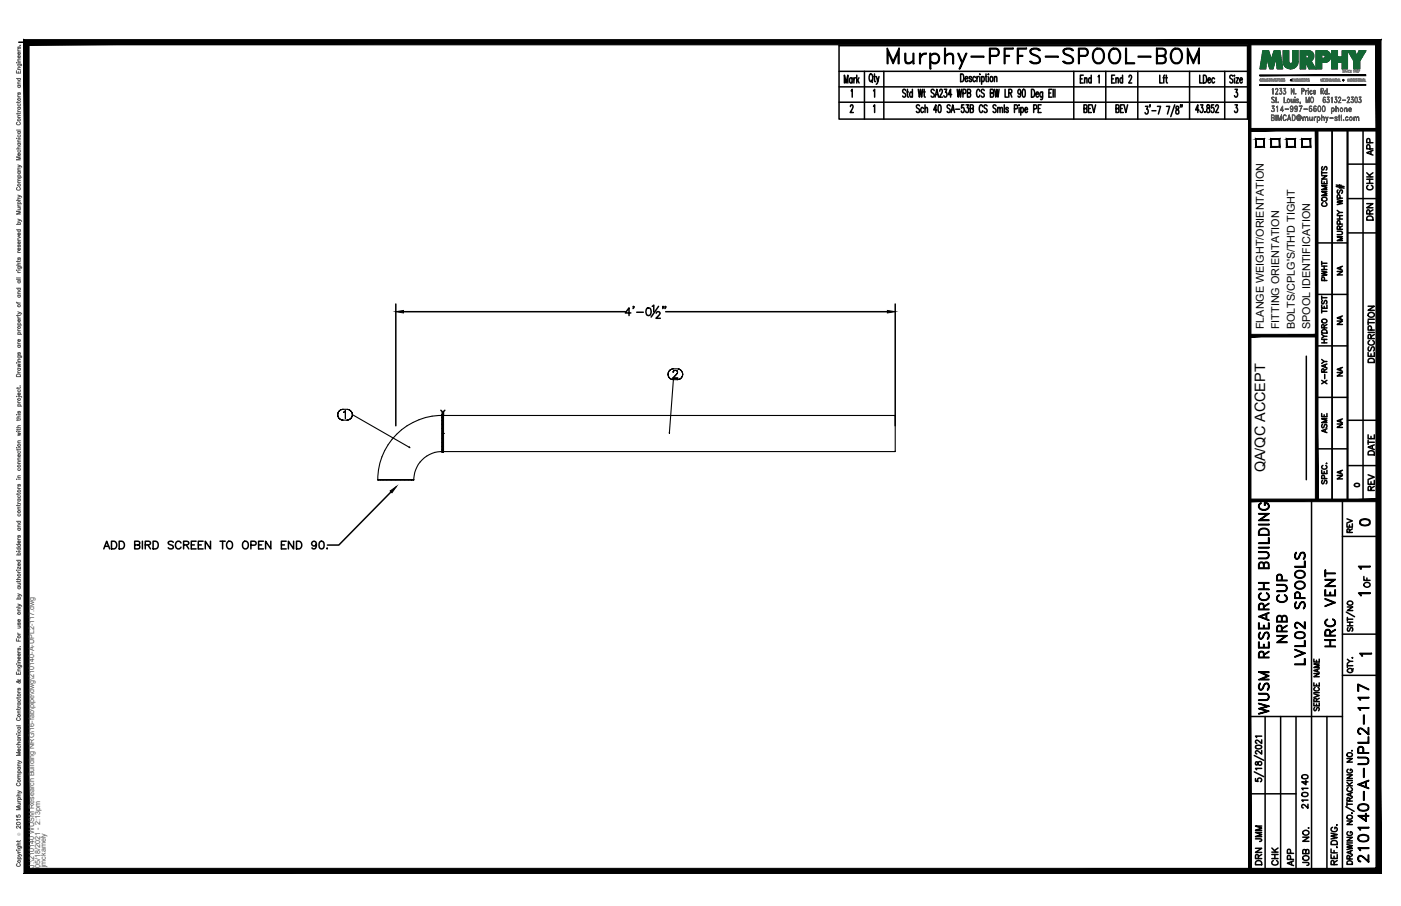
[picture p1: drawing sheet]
<svg xmlns="http://www.w3.org/2000/svg" width="432mm" height="279mm" viewBox="0 0 432 279" stroke-linecap="round" stroke-linejoin="round" font-family="sans-serif">
<defs><g id="words">
<text font-size="10.6" x="272.3" y="22.6">Murphy-PFFS-SPOOL-BOM</text>
<g font-size="6.6">
<text x="397.6" y="199.3" transform="rotate(-90 397.6 199.3)">NRB CUP</text>
<text x="412.4" y="200.7" transform="rotate(-90 412.4 200.7)">HRC VENT</text>
<text x="403.2" y="206" transform="rotate(-90 403.2 206)">LVL02 SPOOLS</text>
<text x="391.9" y="221.5" transform="rotate(-90 391.9 221.5)">WUSM RESEARCH BUILDING</text>
<text x="422.6" y="267.1" transform="rotate(-90 422.6 267.1)">210140-A-UPL2-117</text>
</g>
<g font-size="5.3">
<text x="417.7" y="163.3">0</text>
<text x="30.7" y="170.4">ADD BIRD SCREEN TO OPEN END 90.</text>
<text x="389.8" y="260.7" transform="rotate(-90 389.8 260.7)">JMM</text>
<text x="389.8" y="267.8" transform="rotate(-90 389.8 267.8)">DRN</text>
<text x="399.7" y="268.1" transform="rotate(-90 399.7 268.1)">APP</text>
</g>
<g font-size="4.9">
<text x="424" y="49" transform="rotate(-90 424 49)">APP</text>
<text x="424" y="59.6" transform="rotate(-90 424 59.6)">CHK</text>
<text x="409.9" y="64.9" transform="rotate(-90 409.9 64.9)">COMMENTS</text>
<text x="424" y="69.1" transform="rotate(-90 424 69.1)">DRN</text>
<text x="409.9" y="87.8" transform="rotate(-90 409.9 87.8)">PWHT</text>
<text x="424.4" y="112.9" transform="rotate(-90 424.4 112.9)">DESCRIPTION</text>
<text x="409.9" y="119.6" transform="rotate(-90 409.9 119.6)">X-RAY</text>
<text x="409.9" y="134.8" transform="rotate(-90 409.9 134.8)">ASME</text>
<text x="424.4" y="141.5" transform="rotate(-90 424.4 141.5)">DATE</text>
<text x="424.4" y="152.4" transform="rotate(-90 424.4 152.4)">REV</text>
<text x="417.7" y="165.5" transform="rotate(-90 417.7 165.5)">REV</text>
<text x="423" y="182.4" transform="rotate(-90 423 182.4)">OF</text>
<text x="403.9" y="250.5" transform="rotate(-90 403.9 250.5)">210140</text>
<text x="394.8" y="268.1" transform="rotate(-90 394.8 268.1)">CHK</text>
<text x="404.3" y="268.1" transform="rotate(-90 404.3 268.1)">JOB NO.</text>
</g>
<g font-size="4.4">
<text x="414.5" y="86.1" transform="rotate(-90 414.5 86.1)">NA</text>
<text x="414.5" y="101.2" transform="rotate(-90 414.5 101.2)">NA</text>
<text x="414.5" y="117.1" transform="rotate(-90 414.5 117.1)">NA</text>
<text x="414.5" y="133" transform="rotate(-90 414.5 133)">NA</text>
<text x="389.9" y="145.7" transform="rotate(-90 389.9 145.7)">QA/QC ACCEPT</text>
<text x="414.5" y="148.9" transform="rotate(-90 414.5 148.9)">NA</text>
</g>
<text font-size="4" x="416.3" y="151.3">0</text>
<g font-size="3.5">
<text x="417.3" y="176.7">1</text>
<text x="417.3" y="184.9">1</text>
<text x="417.7" y="203.6">1</text>
</g>
<g font-size="3.3">
<text x="389.5" y="101.5" transform="rotate(-90 389.5 101.5)">FLANGE WEIGHT/ORIENTATION</text>
<text x="394.3" y="101.5" transform="rotate(-90 394.3 101.5)">FITTING ORIENTATION</text>
<text x="399.1" y="101.5" transform="rotate(-90 399.1 101.5)">BOLTS/CPLG'S/TH'D TIGHT</text>
<text x="403.8" y="101.5" transform="rotate(-90 403.8 101.5)">SPOOL IDENTIFICATION</text>
</g>
<g font-size="2.2" fill="#545454">
<text x="10.5" y="267.5" transform="rotate(-90 10.5 267.5)">J:\210140 WUSM Research Building NRG\16-fab\pipe\dwg\210140-A-UPL2-117.dwg</text>
<text x="12.4" y="267.5" transform="rotate(-90 12.4 267.5)">05/18/2021 - 2:13pm</text>
<text x="14.1" y="267.4" transform="rotate(-90 14.1 267.4)">jmckamely</text>
</g>
<text font-size="1.3" fill="#545454" x="6.3" y="257.9" transform="rotate(-90 6.3 257.9)">Ó</text>
</g></defs>
<!-- layer: HP-LPR-PIPE -->
<g fill="none" stroke="#000" stroke-width=".34">
<path d="M205.9 115.4l.1 .5-.1-.5M206 114.9l-.1 .5 .1-.5M206 115.9l.2 .5-.2-.5M206.2 114.5l-.2 .4 .2-.4M206.2 116.4l.4 .4-.4-.4M206.6 114.1l-.4 .4 .4-.4M206.6 116.8l.4 .2-.4-.2M207 113.8l-.4 .3 .4-.3M207 117l.5 .1-.5-.1M207.4 116.6h1.5h-1.5M207.5 114.8h.1M207.5 114.7l.1-.2-.1 .2"/>
<path d="M207.5 113.7l-.5 .1 .5-.1M207.5 113.7h1.2M207.6 114.5l.1-.2-.1 .2M207.7 114.3l.2-.1-.2 .1M207.9 114.2h.5h-.5M208.4 114.2l.2 .1-.2-.1M208.5 115.5l-1.1 1.1 1.1-1.1M208.6 114.3l.1 .2-.1-.2M208.7 115.1l-.2 .4 .2-.4M208.7 114.5l.1 .2-.1-.2M208.7 117.1l.6-.1-.6 .1M208.7 117.1h-1.2l-1.2 16.3"/>
<path d="M208.8 114.9l-.1 .2 .1-.2M208.8 114.7v.2v-.2M209.3 113.8l-.6-.1 .6 .1M209.3 117l.4-.2-.4 .2M209.7 114.1l-.4-.3 .4 .3M209.7 116.8l.4-.4-.4 .4M210.1 114.5l-.4-.4 .4 .4M210.1 116.4l.2-.5-.2 .5M210.3 114.9l-.2-.4 .2 .4M210.3 115.9l.1-.5-.1 .5M210.4 115.4l-.1-.5 .1 .5M104.1 127.9l.1 .5-.1-.5"/>
<path d="M104.2 127.4l-.1 .5 .1-.5M104.2 128.4l.2 .5-.2-.5M104.4 126.9l-.2 .5 .2-.5M104.4 128.9l.4 .3-.4-.3M104.8 126.6l-.4 .3 .4-.3M104.8 129.2l.4 .3-.4-.3M105.2 126.3l-.4 .3 .4-.3M105.2 129.5l.5 .1-.5-.1M105.7 126.2l-.5 .1 .5-.1M105.7 129.6h1.2M105.7 126.2h1.2M105.9 127.2l.2-.2-.2 .2"/>
<path d="M106.1 127l.4-.3-.4 .3M106.5 126.7v2.4v-2.4M106.9 129.6l.5-.1-.5 .1M107.4 126.3l-.5-.1 .5 .1M107.4 129.5l.5-.3-.5 .3M107.9 126.6l-.5-.3 .5 .3M107.9 129.2l.4-.3-.4 .3M108.3 126.9l-.4-.3 .4 .3M108.3 128.9l.2-.5-.2 .5M108.5 127.4l-.2-.5 .2 .5M108.5 128.4l.1-.5-.1 .5M108.6 127.9l-.1-.5 .1 .5"/>
<path d="M108.6 127.9l17.5 10M126.1 137.9l.3 .2zM136.3 128.1v11.2M136.3 132.2v1.5zM136.3 130.8v1.4zM136.3 129.6v1.3zM136.3 128.7v1zM136.3 128.1v.8zM136.3 127.9v.4zM136.3 139.1v.3zM136.3 138.5v.8zM136.3 137.6v1.1z"/>
<path d="M136.3 136.5v1.2zM136.3 135.1v1.5zM136.3 133.7v1.5zM136.3 139.4v-.1v.1h.4v-.1v.1M136.3 127.9v.2v-.2h.4v.2v-.2M136.7 132.2v1.5zM136.7 130.8v1.4zM136.7 129.6v1.3zM136.7 128.7v1zM136.7 128.1v.8zM136.7 127.9v.4zM136.7 127.9v.2z"/>
<path d="M136.7 138.5v.9zM136.7 137.6v1.1zM136.7 136.5v1.2zM136.7 135.1v1.5zM136.7 133.7v1.5zM136.7 128.1h139.2v11.2h-139.2zM136.7 128.1v11.2M206.3 133.4v.3zM275.9 128.1v.2M275.9 139.1v.2M116.4 148h.2h-.2a19.8 19.8 0 0 1 19.9-19.9v11.2a8.7 8.7 0 0 0-8.8 8.7h-.1h.1M116.6 148h-.2h.2"/>
<path d="M117.2 148h-.6h.6M118.1 148h-.9h.9M119.2 148h-1.1h1.1M120.6 148h-1.4h1.4M122 148h-1.4h1.4M123.4 148h-1.4h1.4M124.8 148h-1.4h1.4M125.9 148h-1.1h1.1M125.9 148h1.5zM127.4 148h.1h-.1"/>
</g>
<g fill="#000">
<circle cx="136.3" cy="133.7" r=".17"/>
<circle cx="136.7" cy="133.7" r=".17"/>
</g>
<path d="M135.9 126.5l.4 .4v1.2M137.1 126.5l-.4 .4v1.2" fill="none" stroke="#000" stroke-width=".47"/>
<!-- layer: PS-BDR -->
<g fill="#000" stroke="#000" stroke-width=".31">
<path d="M388.3 26.1v.2l32.6-.2zM388.3 26.3l32.6-.2v.2z"/>
<path d="M388.3 23.1v.3l32.6-.3zM388.3 23.4l32.6-.3v.3z"/>
<path d="M7.4 12.2v257.2l1.6-1.6zM7.4 12.2l1.6 1.6v254zM7.4 12.2l1.6 1.6 416.6-1.6zM9 13.8l416.6-1.6-1.5 1.6zM425.6 12.2l-1.5 1.6 1.5 255.6zM424.1 13.8l1.5 255.6-1.5-1.6zM7.4 269.4h418.2l-1.5-1.6zM9 267.8h415.1l-416.7 1.6z"/>
</g>
<!-- layer: PS-BDR-T -->
<g fill="none" stroke="#000" stroke-width=".47">
<path d="M415.3 40v114.3h-4.7v-114.2v114.2h-4.8v-114.2M387 42.9h2.6v2.4h-2.6zM391.8 42.9h2.6v2.4h-2.6zM396.6 42.9h2.5v2.4h-2.5zM401.3 42.9h2.6v2.4h-2.6zM411.8 57.5l2.5 .5M411.8 57.1l2.5 .5M412.4 58.6l-.3 .3 .3 .7 .4-.1 .4-.9 .5 .1 .1 .6-.3 .3M412.8 57v1M413.3 57.1v1M405.8 74.9h9.5M412.1 71.3h1.2l.5 .5-.1 .4-.4 .2h-1.2"/>
<path d="M412.1 61.6l1.7 .4-1.7 .3 1.7 .4-1.7 .4M412.1 67.5h1.7M412.1 66.5h1.7M412.1 64.9l.8 .6M412.9 70.7l-.1-.9-.4-.1-.3 .3v.7h1.7M412.9 66.5v1M413 69.1l-.1-.9-.5-.1-.3 .3v.7h1.7M413 61.1l-.1-.9-.5-.1-.3 .3v.7h1.7M413.8 73h-1.7l1.7 .6-1.7 .6h1.7M413.8 65.5h-.9l-.8 .6M413.8 69.7l-.9 .5M405.8 90.8h9.5"/>
<path d="M407.4 94.1v1h1.6v-1M407.4 96h1.6M407.4 91.3v1.1M407.4 95.4v1.1M407.4 91.8h1.6M407.4 98.7a.74 .74 0 0 1 1.1-.3 .74 .74 0 0 1 .2 1.1 .76 .76 0 0 1-.9 .1 .76 .76 0 0 1-.4-.9zM407.6 92.7l-.2 .3v.6h.6l.3-.8 .4-.1 .3 .3-.3 .7M408.1 94.5v.6M402.6 109.8v38.1M405.8 106.7h9.5M407.4 105.7h1.6M407.4 104.7h1.6"/>
<path d="M407.4 103.1l.7 .6M407.4 102a.9 .9 0 0 1 1.6 .2v.5h-1.6zM408.1 101.1l-.1-.9-.3-.1-.3 .3v.7h1.6M408.1 104.7v1M409 103.7h-.9l-.7 .6M409 100.1l-.9 .5M405.8 122.5h9.5M405.8 138.4h9.5M407.4 145v1h1.6v-1M407.6 148.2l-.2 .3 .2 .7 .4-.2 .4-.8 .5 .1 .1 .5-.3 .4M407.7 143.5a.59 .59 0 0 0-.3 .7 .59 .59 0 0 0 .6 .5h.4a.59 .59 0 0 0 .6-.5 .59 .59 0 0 0-.4-.7M408.1 145.4v.6"/>
<path d="M408.2 147.6l-.1-.9-.4-.2-.3 .4v.7h1.6M408.8 142.9h.2z"/>
</g>
<!-- layer: PS-DIM -->
<path d="M5.8 13h419" fill="none" stroke="#000" stroke-width=".47"/>
<!-- layer: 0 -->
<g fill="none" stroke="#000" stroke-width=".47">
<path d="M415.3 40v114.3M420.1 40v114.3M415.3 50.6h9.5M415.3 61.2h9.5M415.3 71.8h9.5M415.3 129.6h9.5M415.3 143.6h9.5M386.6 238l2.9 1.5M386.6 233l2.9 1.5M387 235v.8h.6a.74 .74 0 0 1 .3-.8 .74 .74 0 0 1 .8 0l.2 .6a.63 .63 0 0 1-.8 .4 .63 .63 0 0 1-.4-.8l-.3-.3zM387 230l1-.2 .7 .2 .2 .3a1.01 1.01 0 0 1-1 .7 1.01 1.01 0 0 1-.9-.7zM388.9 237h-1.9l.3 .4"/>
<path d="M388.9 231.4v1.2l-1.6-1.1-.3 .7 .4 .3M388.9 228.2v1.1l-1.6-1.1-.3 .7 .4 .3M388.9 227h-1.9l.3 .4M387 240.1v.8l.8 .1a.62 .62 0 0 1 0-.9 .62 .62 0 0 1 .9 .1 .62 .62 0 0 1-.2 .9"/>
</g>
<g fill="#000" stroke="#000" stroke-width=".31">
<path d="M384.8 13l.8 255.6v-255.6zM384.8 13l.8 255.6h-.8z"/>
<path d="M385.2 39.6v.8l39.6-.8zM385.2 40.4l39.6-.8v.8z"/>
<path d="M424.5 40l.8 114.3v-114.3zM424.5 40l.8 114.3h-.8z"/>
<path d="M385.2 153.9v.8l39.6-.8zM385.2 154.7l39.6-.8v.8z"/>
</g>
<!-- layer: PS-LOGO -->
<g fill="none" stroke="#545454" stroke-width=".31">
<path d="M5.2 19.4h.1M5.5 19.8h.9l.2 .1v.4M5.5 15.3l.3 .4M5.5 18.9h.8M5.5 15.7h.8M5.5 19.3h.8M5.7 19.8a.38 .38 0 0 0-.1 .5 .38 .38 0 0 0 .6 0 .38 .38 0 0 0-.1-.5M5.7 14.4l-.2 .6h.3l.3-.6 .2 .3-.2 .4M6.1 17.2a.37 .37 0 0 1 .2 .5 .37 .37 0 0 1-.6 0 .37 .37 0 0 1 .1-.5v.7M6.1 16.2a.37 .37 0 0 1 .2 .5 .37 .37 0 0 1-.6 0 .37 .37 0 0 1 .1-.5v.6M6.2 14h.1M6.3 18.2l-.8 .1 .2 .6"/>
<path d="M5.1 21.8v.7h1.2v-.7M5.1 24.2h1.2M5.4 37.7a.43 .43 0 0 0-.3 .5 .43 .43 0 0 0 .4 .3h.3a.43 .43 0 0 0 .5-.3 .43 .43 0 0 0-.3-.5M5.5 34l.3 .4M5.5 29.4l.3 .5M5.5 31.3v.4M5.5 34.8v.4M5.5 36.2h.8M5.5 34.4h.8M5.5 33.1h.8M5.5 29.9h.8M5.5 26.4h.8"/>
<path d="M5.5 25.9h.8M5.5 21.4h.8M5.7 33.1a.38 .38 0 0 0-.1 .5 .38 .38 0 0 0 .6 0 .38 .38 0 0 0-.1-.5M5.7 32a.4 .4 0 0 0-.1 .6 .4 .4 0 0 0 .6 0 .4 .4 0 0 0-.1-.6M5.7 28.6l-.2 .5h.3l.3-.5 .2 .2-.2 .4M5.7 26.4a.38 .38 0 0 0-.1 .5 .38 .38 0 0 0 .6 0 .38 .38 0 0 0-.1-.5M5.7 24.2a.38 .38 0 0 0-.1 .6 .38 .38 0 0 0 .6 0 .38 .38 0 0 0-.1-.6M5.7 22.1v.4M6.3 35.6h-.8l.2 .6M6.3 34.8l-.3 .3h-.9M6.3 31.3l-.3 .3h-.9M6.3 25.3h-.8l.2 .6"/>
<path d="M6.3 20.9h-.8l.2 .5M391.9 34.2l.2 .2M392 36.3l.6-.1v-.6l-.6-.1v1.6l.6-.1v-.6h-.6M392.1 30l.4-.1 .3 .3a.38 .38 0 0 0-.6-.2 .38 .38 0 0 0-.1 .5l.4 .3a.46 .46 0 0 1 .2 .7 .46 .46 0 0 1-.7-.1 .41 .41 0 0 0 .6 .1 .41 .41 0 0 0 0-.6l-.6-.4zM392.3 33.3a.53 .53 0 0 1 .5 .8 .53 .53 0 0 1-.9 0l.5 .3 .4-.4M392.4 27.2l-.1 1.9v-1.7l-.2 .2zM392.4 36.3l.3 .1v.6l-.8 .2v-1.8l.8 .2v.6l-.3 .2M392.5 33.4l.3 .5-.3 .5M392.7 32.8l-.7-.1h.8l-.5 .7M392.7 32.7l-.5 .7 .6 .4M393.1 30.5l.4 .1zM393.1 29l.8 .1h-.8l.7-1.3-.2-.5-.5 .4 .1-.3a.39 .39 0 0 1 .6 0 .39 .39 0 0 1 0 .5l-.7 1.2"/>
<path d="M393.3 35.4v1.8zM393.3 29.9v1.8zM393.4 33l.4-.3v1.7l-.1-1.6zM393.9 35.4l.5 1.5 .6-1.5v1.8l-.1-1.4-.5 1.4-.5-1.4v1.4zM393.9 31.4l.1 .3zM393.9 31.5h.1M394.4 28.8l.1 .2M394.7 27.9a.52 .52 0 0 1 .4 .7 .52 .52 0 0 1-.7 .3l-.1-.2 .4 .3 .3-.4M394.7 33.9l.9 .1h-1l.7-1.3v1.7v-1.5l-.6 1.1M394.8 28l.2 .5-.2 .5M395 27.3l-.6-.1h.6l-.3 .8M395 27.2l-.4 .8 .4 .1v.3"/>
<path d="M395.5 28.8l.2 .2M395.7 35.5l.4-.1 .3 .4-.3-.3a.83 .83 0 0 0-.6 .8 .83 .83 0 0 0 .6 .8l.3-.3a.44 .44 0 0 1-.4 .4 .44 .44 0 0 1-.5-.4l-.1-.7zM395.8 29.9v1.7l.7 .1h-.7zM395.8 27.9a.52 .52 0 0 1 .5 .7 .52 .52 0 0 1-.8 .3v-.2l.4 .3 .4-.4M396 28l.3 .5-.3 .5M396 33.6l1.2 .1zM396.2 27.3l-.6-.1h.7l-.5 .8M396.2 27.2l-.4 .8 .3 .1 .2 .3M396.9 30.6a.52 .52 0 0 1 .6 .5 .52 .52 0 0 1-.6 .5l-.2-.4zM396.9 36.8h.8M397 36.7h.7M397.3 35.4l.6 1.8-.6-1.5-.5 1.5z"/>
<path d="M397.7 33.3l.3 .4 .5-.4M397.7 33.1l.3-.3 .5 .3M397.8 34.3h.5M397.9 30.5l.1 1 .3 .1 .3-.2-.3 .3-.4-.3zM398 27.2l.8 1.6v-1.6v1.9l-.8-1.6v1.6zM398 32.8l-.3 .4 .3 .5M398.2 32.8l.3 .5-.2 1.1M398.3 35.4a.89 .89 0 0 1 1 .9 .89 .89 0 0 1-1 .9zM398.3 35.5a.8 .8 0 0 1 .9 .8 .8 .8 0 0 1-.9 .8zM398.5 33.5l-.2 .2a.49 .49 0 0 1-.6-.2 .49 .49 0 0 1 .1-.6 .49 .49 0 0 1 .7 0v.4a.81 .81 0 0 1-.5 1.1l-.3-.2 .1 .2M398.5 33.3l-.3 .4M398.6 30.5v1.2z"/>
<path d="M399 30l.1 .2zM399.1 33.3l.3 .4 .4-.4M399.1 33.1l.3-.3 .4 .3M399.1 30h.1M399.1 30.5v1.2zM399.1 34.3h.6M399.4 28.8v.3zM399.4 28.9h.1M399.4 32.8l-.3 .4 .3 .5M399.5 32.8l.3 .5-.2 1.1M399.6 31.5h.6M399.6 30.8l.6 .6-.2 .3-.4-.3 .1 .2"/>
<path d="M399.6 30.7h.6M399.7 30.6v.3M399.8 33.5l-.1 .2a.48 .48 0 0 1-.7-.5 .48 .48 0 0 1 .8-.3l.1 .4a.83 .83 0 0 1-.5 1.1l-.3-.2 .1 .2M399.8 33.3l-.3 .4M399.9 35.6a.74 .74 0 0 1 1 .2 .74 .74 0 0 1-.1 1l-.1-1 .1 .9a.71 .71 0 0 0 0-1 .71 .71 0 0 0-1 0 .71 .71 0 0 0 0 1l.4 .4 .6-.2a.78 .78 0 0 1-1.1 0 .78 .78 0 0 1 .1-1.1zM400.1 30.6l.1 .2-.2-.3-.4 .3 .6 .5M400.1 31.2v.4M400.7 31.5h.1M400.8 31.9l-.1-.5-.1 .6M400.8 31.7v.1M401.3 28.1l.6-.1v-.6l-.6-.1-.1 1.8v-1.9h.5l.2 .8-.6 .2M401.3 32.7l-.7 1.7 .7-1.7h-.9l.9 .1"/>
<path d="M401.6 36v1.2zM401.8 33.6l1.2 .1zM401.8 36.1h.5l.1 1.1-.2-1-.3-.1-.3 .3zM402.4 27.8v1.3zM402.5 29.9l.5 1.5 .5-1.5v1.8l-.1-1.4-.4 1.4-.4-1.4-.1 1.4zM402.6 36.1h.4l.1 1.1-.1-1-.6 .2zM402.6 27.9l.3-.1-.5 .6zM403.2 27.2l.1 .3zM403.2 27.3h.1M403.2 27.8l.1 1.3zM403.5 34l.4 .4 .4-.4M403.5 33.8l.4-.4 .4 .4"/>
<path d="M403.6 36l.2 1 .6-.1-.3 .3-.4-.1zM403.7 32.8h.5M403.8 32.8l-.3 1.1 .3 .5M403.8 27.9l.4-.1 .2 .4-.2-.3a.49 .49 0 0 0-.5 .6 .49 .49 0 0 0 .6 .4l.1-.2-.4 .4-.2-.3zM403.8 33.4l-.3 .5M404.1 33.4l.2 .5-.2 .5M404.1 30l.2-.1a.95 .95 0 0 1 .6 .9 .95 .95 0 0 1-.6 .9 1.24 1.24 0 0 1-.2-1.7zM404.1 30.1l.2-.1a.87 .87 0 0 1 .5 .8 .87 .87 0 0 1-.5 .8l-.3-.6zM404.2 32.8l.1 .1-.4-.2a1.07 1.07 0 0 0 .1 1.7 .51 .51 0 0 0 .4-.7 .51 .51 0 0 0-.9-.1M404.4 36l.1 1.2zM404.8 28.4h.6l-.2-.5a.49 .49 0 0 0-.4 .6 .49 .49 0 0 0 .6 .4v-.2v.3a.53 .53 0 0 1-.6-.5 .53 .53 0 0 1 .6-.6l.1 .6h-.7M404.9 34l.3 .4 .5-.4"/>
<path d="M404.9 33.8l.3-.4 .5 .4M405 36l.1 1.2zM405.1 32.8h.5M405.1 32.8l-.2 1.1 .3 .5M405.2 33.4l-.3 .5M405.3 36.1l.3-.1-.5 .5zM405.4 33.4l.3 .5-.3 .5M405.5 32.8l.2 .1-.3-.2a1.02 1.02 0 0 0-.1 1.7 .51 .51 0 0 0 .4-.7 .51 .51 0 0 0-.8-.1M406 36v1.8zM406.2 36.1a.5 .5 0 0 1 .7 .5 .5 .5 0 0 1-.9 .3l.3 .2a.47 .47 0 0 0 .5-.6 .47 .47 0 0 0-.8-.2zM406.3 32.8l.3-.1a.99 .99 0 0 1 .5 .9 .99 .99 0 0 1-.5 .8l-.5-.7zM406.3 34.3h.6"/>
<path d="M406.3 32.8h.6M406.4 32.8l-.2 .6 .2 1M406.8 32.8l.2 .6-.2 1M407.2 28.1l.6-.1v-.6l-.6-.1-.1 1.8v-1.9l.7 .1 .1 .7-.7 .2M407.3 35.4l.1 1.8zM407.5 28.2l.4 .9-.3-.9M407.6 36.1h.5l.1 1.1-.2-1-.6 .2zM407.7 32.8l.2-.1a.99 .99 0 0 1 .6 .9 .99 .99 0 0 1-.6 .8l-.4-.7zM407.7 34.3h.5M407.7 32.8h.5M407.8 32.8l-.2 .6 .2 1M407.8 31.3l.3 .3 .4-.3"/>
<path d="M407.8 31l.3-.3 .4 .3M408 30.1h.4M408 30l-.2 1.1 .3 .5M408.1 30.7l-.3 .4M408.2 32.8l.2 .6-.2 1M408.2 30.7l.3 .4-.3 .5M408.4 30l.1 .2-.3-.3a1.1 1.1 0 0 0 0 1.8 .53 .53 0 0 0 .3-.6 .53 .53 0 0 0-.5-.4l-.2 .1M409 27.2l.1 1.9zM409 37l-.5-1 .5 1.2M409 31.4l.1 .2M409.3 30.6a.5 .5 0 0 1 .4 .6 .5 .5 0 0 1-.7 .3l-.1-.1 .5 .2 .3-.3M409.3 36l-.6 1.8z"/>
<path d="M409.4 30.7l.3 .4-.3 .5M409.6 28.8v.3zM409.6 28.9h.1M409.6 30l-.6-.1h.7l-.4 .8M409.6 29.9l-.4 .8 .5 .3M409.8 36.4h1.1zM410.4 33.3v1.7zM410.6 33.3a.5 .5 0 0 1 .7 .6 .5 .5 0 0 1-.9 .3l.3 .2a.47 .47 0 0 0 .5-.6 .47 .47 0 0 0-.8-.3zM410.6 29.9l-.1 1.8v-1.6l-.2 .2zM411.3 31.4l.2 .2M411.5 37h.6M411.5 36.4l.6 .5v.2l-.4 .1-.3-.3 .2 .2"/>
<path d="M411.5 36.2h.6M411.6 36.1v.3M411.6 30.7l.5 .3M411.6 30.6a.5 .5 0 0 1 .5 .6 .5 .5 0 0 1-.8 .3v-.1l.5 .2 .3-.3M411.7 32.7l.1 1.7zM411.8 30.7l.3 .4-.3 .5M412 36.1l.1 .2-.2-.3-.5 .3 .7 .5M412 36.7v.4M412 33.3h.5v1.1v-.8l-.2-.3-.5 .3zM412 30l-.6-.1h.7l-.5 .8M412 29.9l-.4 .8M412.5 36l.5 .1z"/>
<path d="M412.5 31.6l.8 .1h-.8l.7-1.3-.2-.4-.5 .3 .1-.2a.39 .39 0 0 1 .6-.1 .39 .39 0 0 1 0 .6l-.7 1.1M412.7 35.4l.1 1.8zM413.4 35.4l.1 1.8zM413.7 30.8l1 .1zM414 36.9l.1 .3zM414 37h.1M414.4 33.3v1.1zM414.6 33.3h.5l.1 1.1-.1-1-.3-.1-.4 .3zM414.7 36.3l.3-.3 .4 .4v-.2a.46 .46 0 0 0-.7 .4 .46 .46 0 0 0 .7 .4l.1-.1a.51 .51 0 0 1-.8 .1 .51 .51 0 0 1 0-.7zM415.2 31.6l.8 .1h-.9l.8-1.3-.2-.4-.4 .1-.1 .2 .1-.2 .4-.2 .2 .7-.7 1.1M415.7 33.8h.7l-.2-.5a.48 .48 0 0 0-.5 .6 .48 .48 0 0 0 .6 .4l.1-.2-.1 .3a.52 .52 0 0 1-.7-.6 .52 .52 0 0 1 .8-.4l.1 .5h-.8M416.4 31.4l.2 .2"/>
<path d="M416.7 30.6a.5 .5 0 0 1 .5 .6 .5 .5 0 0 1-.8 .3l-.1-.1 .5 .2 .3-.3M416.9 30.7l.2 .4-.2 .5M417.1 30l-.6-.1h.6l-.4 .8M417.1 29.9l-.5 .8 .5 .3M417.3 36l.1 1.2zM417.5 36.1h.5l.1 1.1-.1-.8-.2-.3-.4 .3zM417.7 30l.2-.1a1.07 1.07 0 0 1 0 1.8l-.4-.8zM417.7 31.5h.5M417.7 30.1h.5M417.8 30l-.2 .7 .2 .9M418.2 30l.1 .7-.1 .9M418.3 36.1h.4l.1 1.1-.1-1-.3-.1-.3 .3z"/>
<path d="M418.8 31.4l.2 .2M419.1 30.6a.5 .5 0 0 1 .4 .6 .5 .5 0 0 1-.7 .3l-.1-.1 .5 .2 .3-.3M419.3 30.7l.2 .4-.2 .5M419.4 30l-.6-.1h.7l-.4 .8M419.4 29.9l-.4 .8 .5 .3M5.2 42.7h.1M5.1 45.9h1.2M5.1 40.1h1.2M5.4 57.8a.43 .43 0 0 0-.3 .5 .43 .43 0 0 0 .4 .4h.3a.43 .43 0 0 0 .5-.4 .43 .43 0 0 0-.3-.5M5.5 50.8l.8 .4-.8 .3M5.5 56.3h.8M5.5 54.6h1.2"/>
<path d="M5.5 52.9h.8M5.5 52.5h.8M5.5 44.2h.8M5.5 43.8h.8M5.5 40.6h.8M5.5 42.7h.8M5.7 54.6a.38 .38 0 0 1-.1-.5 .38 .38 0 0 1 .6 0 .38 .38 0 0 1-.1 .5M5.7 52.9a.38 .38 0 0 0-.1 .6 .38 .38 0 0 0 .6 0 .38 .38 0 0 0-.1-.6M5.7 46.3a.38 .38 0 0 0-.1 .6 .38 .38 0 0 0 .6 0 .38 .38 0 0 0-.1-.6M5.7 44.2a.38 .38 0 0 0-.1 .5 .38 .38 0 0 0 .6 0 .38 .38 0 0 0-.1-.5M5.7 41.6a.38 .38 0 0 0-.1 .6 .38 .38 0 0 0 .6 0 .38 .38 0 0 0-.1-.6M5.7 40.6a.38 .38 0 0 0-.1 .5 .38 .38 0 0 0 .6 0 .38 .38 0 0 0-.1-.5"/>
<path d="M6.1 47.3a.37 .37 0 0 1 .2 .6 .37 .37 0 0 1-.6 0 .37 .37 0 0 1 .1-.6v.7M6.3 55.7l-.8 .1 .2 .5M6.3 55.1h-.8l.2 .6M6.3 51.8l-.8 .1 .2 .6M6.3 51.2l.4 .4M6.3 48.4h-1.2l1.2 .4-1.2 .5h1.2M6.3 45.3h-.8l.2 .6M6.3 43.1l-.8 .1 .2 .6M5.1 70.9h1.2M5.1 69.2h1.2M5.1 61.8h1.2M5.5 77.4l.3 .5"/>
<path d="M5.5 73.7l.3 .4M5.5 72.8l.8 .4-.8 .3M5.5 67.5l.8 .4-.8 .3M5.5 63.1l.3 .5M5.5 60.1l.8 .4-.8 .3M5.5 77.9h.8M5.5 74.1h.8M5.5 64h.8M5.5 63.6h.8M5.5 62.9h1.2M5.7 79.4l-.2 .6h.3l.3-.6 .2 .3-.2 .4M5.7 75.6l-.2 .5h.3l.3-.5 .2 .2-.2 .4"/>
<path d="M5.7 70.9a.38 .38 0 0 0-.1 .5 .38 .38 0 0 0 .6 0 .38 .38 0 0 0-.1-.5M5.7 69.2a.38 .38 0 0 1-.1-.6 .38 .38 0 0 1 .6 0 .38 .38 0 0 1-.1 .6M5.7 62.9a.38 .38 0 0 1-.1-.6 .38 .38 0 0 1 .6 0 .38 .38 0 0 1-.1 .6M6 64l.3 .3-.1 .3-.7 .1M6.1 76.5a.37 .37 0 0 1 .2 .6 .37 .37 0 0 1-.6 0 .37 .37 0 0 1 .1-.6v.7M6.1 74.5a.37 .37 0 0 1 .2 .6 .37 .37 0 0 1-.6 0 .37 .37 0 0 1 .1-.6v.7M6.1 71.9a.37 .37 0 0 1 .2 .5 .37 .37 0 0 1-.6 0 .37 .37 0 0 1 .1-.5v.6M6.3 67.9l.4 .4M6.3 65.1h-1.2l1.2 .5-1.2 .4h1.2M6.3 61.2h-.8l.2 .6M6.3 60.5l.4 .4M5.1 93.2l.2 .3h1"/>
<path d="M5.2 83.4h.1M5.1 88.9h1.2M5.1 86.1h1.2M5.1 85.7h1.2M5.1 81.8h1.2M5.5 97.6l.3 .5M5.5 96.1l.8 .4-.8 .3M5.5 83.6l.3 .5M5.5 82.2l1 .1 .1 .4M5.5 80.4v.4M5.5 93.2v.4M5.5 97.1v.4"/>
<path d="M5.5 98.1h.8M5.5 91h.8M5.5 90.6h.8M5.5 86.6h.8M5.5 84.1h.8M5.5 83.3h.8M5.7 91a.38 .38 0 0 0-.1 .6 .38 .38 0 0 0 .6 0 .38 .38 0 0 0-.1-.6M5.7 88.9a.38 .38 0 0 0-.1 .5 .38 .38 0 0 0 .6 0 .38 .38 0 0 0-.1-.5M5.7 86.6a.38 .38 0 0 0-.1 .6 .38 .38 0 0 0 .6 0 .38 .38 0 0 0-.1-.6M5.7 82.2a.38 .38 0 0 0-.1 .6 .38 .38 0 0 0 .6 0 .38 .38 0 0 0-.1-.6M6.1 98.5a.37 .37 0 0 1 .2 .6 .37 .37 0 0 1-.6 0 .37 .37 0 0 1 .1-.6v.7M6.3 97.1l-.3 .2h-.9"/>
<path d="M6.3 96.5l.4 .3M6.3 89.9l-.8 .1 .2 .6M6.3 81.2h-.8l.2 .6M6.3 80.4l-.3 .2h-.9M5.2 112h.1M5.2 115.6a.69 .69 0 0 1 1.1 .1v.4h-1.2zM5.5 114.5l.3 .5M5.5 112.3l.8 .2-.8 .2 .8 .3-.8 .2M5.5 109.7h.9l.2 .1v.5M5.5 105.6l.3 .4M5.5 101.6l.3 .4M5.5 119.5v.4"/>
<path d="M5.5 115h.8M5.5 113.6h.8M5.5 111.4h.8M5.5 106.5h.8M5.5 106h.8M5.5 103.1h1.2M5.5 102h.8M5.5 100.2h1.2M5.5 111.9h.8M5.7 113.6a.38 .38 0 0 0-.1 .6 .38 .38 0 0 0 .6 0 .38 .38 0 0 0-.1-.6M5.7 109.7a.4 .4 0 0 0-.1 .6 .4 .4 0 0 0 .6 0 .4 .4 0 0 0-.1-.6M5.7 108.7l-.2 .6h.3l.3-.6 .2 .3-.2 .3"/>
<path d="M5.7 106.5a.38 .38 0 0 0-.1 .6 .38 .38 0 0 0 .6 0 .38 .38 0 0 0-.1-.6M5.7 103.1a.38 .38 0 0 1-.1-.5 .38 .38 0 0 1 .6 0 .38 .38 0 0 1-.1 .5M5.7 100.2a.4 .4 0 0 1-.1-.6 .4 .4 0 0 1 .6 0 .4 .4 0 0 1-.1 .6M6.1 104.7a.37 .37 0 0 1 .2 .5 .37 .37 0 0 1-.6 0 .37 .37 0 0 1 .1-.5v.7M6.2 119h.1M6.3 119.4l-.3 .3h-.9M6.3 110.8l-.8 .1 .2 .5M5.2 138.1h.1M5.2 133.1h.1M5.2 127.9h.1M5.2 122.3h.1M5.1 131.9h1.2"/>
<path d="M5.1 128.9h1.2M5.5 133.4l.8 .3-.8 .2 .8 .2-.8 .3M5.5 123.7l.3 .5M5.5 129.4v.3M5.5 132.3v.4M5.5 138.5v.4M5.5 136.6h.8M5.5 125.3h1.2M5.5 124.2h.8M5.5 122.2h1l.2 .3M5.5 138.1h.8M5.5 133h.8"/>
<path d="M5.5 127.9h.8M5.7 139.2a.38 .38 0 0 0-.1 .5 .38 .38 0 0 0 .6 0 .38 .38 0 0 0-.1-.5M5.7 126.9l-.2 .5h.3l.3-.5 .2 .2-.2 .4M5.7 125.3a.38 .38 0 0 1-.1-.6 .38 .38 0 0 1 .6 0 .38 .38 0 0 1-.1 .6M5.7 120.2a.38 .38 0 0 0-.1 .5 .38 .38 0 0 0 .6 0 .38 .38 0 0 0-.1-.5M6.1 121.2a.37 .37 0 0 1 .2 .6 .37 .37 0 0 1-.6 0 .37 .37 0 0 1 .1-.6v.7M6.3 138.4l-.3 .3h-.9M6.3 135.9l-.8 .1 .2 .6M6.3 132.2l-.3 .3h-.9M6.3 131.3h-.8l.2 .6M6.3 129.3l-.3 .3h-.9M6.3 128.3l-.8 .1 .2 .5"/>
<path d="M5.2 147.8h.1M5.5 154.8l.3 .5M5.5 150.2l.3 .5M5.5 152.1v.5M5.5 155.6v.5M5.5 157h.8M5.5 155.3h.8M5.5 153.9h.8M5.5 150.7h.8M5.5 147.3h.8M5.5 142.9h.8M5.5 141.9h.8"/>
<path d="M5.5 147.8h.8M5.7 158.5a.38 .38 0 0 0-.1 .5 .38 .38 0 0 0 .6 0 .38 .38 0 0 0-.1-.5M5.7 153.9a.38 .38 0 0 0-.1 .6 .38 .38 0 0 0 .6 0 .38 .38 0 0 0-.1-.6M5.7 152.8a.38 .38 0 0 0-.1 .6 .38 .38 0 0 0 .6 0 .38 .38 0 0 0-.1-.6M5.7 149.4l-.2 .5h.3l.3-.5 .2 .2-.2 .4M5.7 144.4a.38 .38 0 0 0-.1 .6 .38 .38 0 0 0 .6 0 .38 .38 0 0 0-.1-.6M6.1 140.2a.37 .37 0 0 1 .2 .6 .37 .37 0 0 1-.6 0 .37 .37 0 0 1 .1-.6v.7M6.3 156.4h-.8l.2 .6M6.3 155.6l-.3 .3h-.9M6.3 152.1l-.3 .3h-.9M6.3 146.7l-.8 .1 .2 .5M6.3 142.4h-.8l.2 .5"/>
<path d="M6.3 141.3h-.8l.2 .6M5.2 175.9h.1M5.2 170.1h.1M5.1 178.7h1.2M5.1 172.8h1.2M5.1 171.1h1.2M5.1 169h1.2M5.1 167.9h1.2M5.1 160.8h1.2M5.5 176.1l.3 .5M5.5 166l.3 .4M5.5 179.1v.4"/>
<path d="M5.5 179.9h.8M5.5 176.6h.8M5.5 166.4h.8M5.5 162.9h.8M5.5 162.5h.8M5.5 175.8h.8M5.5 170h.8M5.7 172.8a.38 .38 0 0 0-.1 .5 .38 .38 0 0 0 .6 0 .38 .38 0 0 0-.1-.5M5.7 171.1a.38 .38 0 0 1-.1-.5 .38 .38 0 0 1 .6 0 .38 .38 0 0 1-.1 .5M5.7 169a.38 .38 0 0 0-.1 .5 .38 .38 0 0 0 .6 0 .38 .38 0 0 0-.1-.5M5.7 167.9a.4 .4 0 0 0-.1 .6 .4 .4 0 0 0 .6 0 .4 .4 0 0 0-.1-.6M5.7 165.1l-.2 .6h.3l.3-.6 .2 .2-.2 .5"/>
<path d="M5.7 162.9a.38 .38 0 0 0-.1 .6 .38 .38 0 0 0 .6 0 .38 .38 0 0 0-.1-.6M5.7 160.8a.38 .38 0 0 0-.1 .5 .38 .38 0 0 0 .6 0 .38 .38 0 0 0-.1-.5M6 179.9l.3 .4-.8 .2M6.1 173.8a.37 .37 0 0 1 .2 .6 .37 .37 0 0 1-.6 0 .37 .37 0 0 1 .1-.6v.7M6.1 166.8a.37 .37 0 0 1 .2 .6 .37 .37 0 0 1-.6 0 .37 .37 0 0 1 .1-.6v.7M6.3 179.1l-.3 .3h-.9M6.3 178.1l-.8 .1 .2 .5M6.3 174.8v.7l-.8-.7v.7M6.3 161.8l-.8 .1 .2 .6M5.1 197v.7h1.2M5.1 187.3h1.2M5.1 184.7h1.2"/>
<path d="M5.5 195.2l.3 .4M5.5 186.3l.8 .3-.8 .3M5.5 183.1l.8 .3-.8 .4M5.5 195.6h.8M5.5 193.1h.8M5.5 188.4h.8M5.5 180.9h.8M5.7 199.9l-.2 .5h.3l.3-.5 .2 .2-.2 .4M5.7 192.1l-.2 .5h.3l.3-.5 .2 .2-.2 .4M5.7 184.7a.38 .38 0 0 1-.1-.5 .38 .38 0 0 1 .6 0 .38 .38 0 0 1-.1 .5M5.7 180.9a.4 .4 0 0 0-.1 .6 .4 .4 0 0 0 .6 0 .4 .4 0 0 0-.1-.6M5.7 197.3v.4"/>
<path d="M6 193.1l.3 .4-.8 .2M6.1 191a.37 .37 0 0 1 .2 .6 .37 .37 0 0 1-.6 0 .37 .37 0 0 1 .1-.6v.7M6.2 199.4h.1M6.3 187.7l-.8 .1 .2 .6M6.3 186.6l.4 .4M6.3 183.4l.4 .4M5.1 207.2v.8h1.2v-.8M5.2 204.8h.1M5.5 217.7l.3 .4M5.5 213.1l.3 .4M5.5 205.2l1 .1 .1 .4M5.5 200.7l.3 .5"/>
<path d="M5.5 215v.4M5.5 218.5v.4M5.5 219.9h.8M5.5 218.1h.8M5.5 216.8h.8M5.5 213.5h.8M5.5 206.9h.8M5.5 204.3h.8M5.5 201.2h.8M5.5 204.8h.8M5.6 209.6l-.1 .1a.7 .7 0 0 1 .7 .9h-.4l-.3-.5-.4 .2 .1 .1 .5-.1 .6-.6-.1-.1M5.7 216.8a.38 .38 0 0 0-.1 .5 .38 .38 0 0 0 .6 0 .38 .38 0 0 0-.1-.5"/>
<path d="M5.7 215.7a.38 .38 0 0 0-.1 .5 .38 .38 0 0 0 .6 0 .38 .38 0 0 0-.1-.5M5.7 212.2l-.2 .6h.3l.3-.6 .2 .3-.2 .3M5.7 205.2a.38 .38 0 0 0-.1 .6 .38 .38 0 0 0 .6 0 .38 .38 0 0 0-.1-.6M5.7 207.5v.5M6.1 202.6a.37 .37 0 0 1 .2 .6 .37 .37 0 0 1-.6 0 .37 .37 0 0 1 .1-.6v.7M6.1 201.6a.37 .37 0 0 1 .2 .5 .37 .37 0 0 1-.6 0 .37 .37 0 0 1 .1-.5v.7M6.3 219.3h-.8l.2 .6M6.3 218.5l-.3 .3h-.9M6.3 215l-.3 .3h-.9M6.3 206.3h-.8l.2 .6M6.3 203.7h-.8l.2 .6M5.2 226.4h.1"/>
<path d="M5.1 229.6h1.2M5.1 223.8h1.2M5.4 221.3a.43 .43 0 0 0-.3 .5 .43 .43 0 0 0 .4 .4h.3a.43 .43 0 0 0 .5-.4 .43 .43 0 0 0-.3-.5M5.5 234.5l.8 .4-.8 .3M5.5 238.3h1.2M5.5 236.6h.8M5.5 236.2h.8M5.5 227.9h.8M5.5 227.4h.8M5.5 224.3h.8M5.5 226.3h.8M5.7 238.3a.38 .38 0 0 1-.1-.5 .38 .38 0 0 1 .6 0 .38 .38 0 0 1-.1 .5"/>
<path d="M5.7 236.6a.38 .38 0 0 0-.1 .6 .38 .38 0 0 0 .6 0 .38 .38 0 0 0-.1-.6M5.7 230a.38 .38 0 0 0-.1 .5 .38 .38 0 0 0 .6 0 .38 .38 0 0 0-.1-.5M5.7 227.9a.38 .38 0 0 0-.1 .5 .38 .38 0 0 0 .6 0 .38 .38 0 0 0-.1-.5M5.7 225.3a.38 .38 0 0 0-.1 .5 .38 .38 0 0 0 .6 0 .38 .38 0 0 0-.1-.5M5.7 224.3a.38 .38 0 0 0-.1 .5 .38 .38 0 0 0 .6 0 .38 .38 0 0 0-.1-.5M6.1 231a.37 .37 0 0 1 .2 .6 .37 .37 0 0 1-.6 0 .37 .37 0 0 1 .1-.6v.7M6.3 239.4h-.8l.2 .6M6.3 238.7l-.8 .1 .2 .6M6.3 235.5l-.8 .1 .2 .6M6.3 234.9l.4 .3M6.3 232.1h-1.2l1.2 .4-1.2 .5h1.2M6.3 229h-.8l.2 .6"/>
<path d="M6.3 226.8l-.8 .1 .2 .5M5.1 251.4v.6h.5a.43 .43 0 0 1 0-.6 .43 .43 0 0 1 .6 .1 .43 .43 0 0 1-.2 .6M5.1 245.4h1.2M5.2 253.7a.58 .58 0 0 1 .7-.2 .58 .58 0 0 1 .3 .7 .59 .59 0 0 1-.7 .2 .59 .59 0 0 1-.3-.7zM5.4 241.5a.43 .43 0 0 0-.3 .5 .43 .43 0 0 0 .4 .3h.3a.43 .43 0 0 0 .5-.3 .43 .43 0 0 0-.3-.5M5.5 246.8l.3 .5M5.5 243.8l.8 .4-.8 .3M5.5 259.2v.5M5.5 247.7h.8M5.5 247.3h.8M5.5 246.5h1.2M5.5 240h.8"/>
<path d="M5.7 246.5a.38 .38 0 0 1-.1-.5 .38 .38 0 0 1 .6 0 .38 .38 0 0 1-.1 .5M6 247.7l.3 .5-.8 .2M6.3 260h-.8l.2 .6M6.3 259.2l-.3 .3h-.9M6.3 254.7v.8l-.8-.7h-.3l-.1 .4 .3 .2M6.3 252.8h-1.2l.2 .3M6.3 248.8h-1.2l1.2 .4-1.2 .5h1.2M6.3 244.8l-.8 .1 .2 .5M6.3 244.2l.4 .3M5.2 262.2h.1M5.1 260.6h1.2M5.4 266.3a.43 .43 0 0 0-.3 .5 .43 .43 0 0 0 .4 .4h.3a.43 .43 0 0 0 .5-.4 .43 .43 0 0 0-.3-.5"/>
<path d="M5.5 263.2l.8 .4-.8 .3M5.5 262.4l.3 .5M5.5 261.1h.9l.2 .1v.4M5.5 264.9h1.2M5.5 262.9h.8M5.5 262.2h.8M5.7 264.9a.38 .38 0 0 1-.1-.6 .38 .38 0 0 1 .6 0 .38 .38 0 0 1-.1 .6M5.7 261.1a.38 .38 0 0 0-.1 .5 .38 .38 0 0 0 .6 0 .38 .38 0 0 0-.1-.5M6.3 263.6l.4 .4"/>
<circle cx="5.9" cy="37" r=".4"/>
<circle cx="5.9" cy="30.6" r=".4"/>
<circle cx="397.1" cy="31.1" r=".47"/>
<circle cx="400.3" cy="36.3" r=".42"/>
<circle cx="408.7" cy="28.4" r=".48"/>
<circle cx="413.5" cy="33.8" r=".48"/>
<circle cx="413.5" cy="33.8" r=".55"/>
<circle cx="416.3" cy="36.6" r=".48"/>
<circle cx="416.3" cy="36.6" r=".55"/>
<circle cx="5.9" cy="57.1" r=".39"/>
<circle cx="5.9" cy="94.3" r=".4"/>
<circle cx="5.9" cy="101" r=".4"/>
<circle cx="5.9" cy="137.3" r=".39"/>
<circle cx="5.9" cy="123.2" r=".4"/>
<circle cx="5.9" cy="157.8" r=".4"/>
<circle cx="5.9" cy="151.4" r=".4"/>
<circle cx="5.9" cy="143.7" r=".4"/>
<circle cx="5.9" cy="177.3" r=".4"/>
<circle cx="5.9" cy="189.1" r=".39"/>
<circle cx="5.9" cy="196.4" r=".4"/>
<circle cx="5.9" cy="214.3" r=".4"/>
<circle cx="5.9" cy="220.6" r=".4"/>
<circle cx="5.9" cy="240.8" r=".39"/>
<circle cx="5.9" cy="265.6" r=".39"/>
</g>
<!-- layer: PS-BDR -->
<g fill="none" stroke="#136734" stroke-width=".34">
<path d="M388.6 19.6v1.6M388.7 18.9v2.3M388.8 18.2v3M388.9 17.5v3.7M389 16.8v4.4M389.1 16.1v5.1M389.2 15.6v5.6M389.4 15.6v5.6M389.5 15.6v5.6M389.6 15.6v5.6M389.7 15.6v5.6M389.8 15.6v5.6"/>
<path d="M389.9 15.6v5.6M390 15.6v5.6M390.1 15.6v5.3M390.3 15.6v4.2M390.3 15.6v3.1M390.5 15.6v2.5M390.6 15.6v2.9M390.7 15.6v3.4M390.8 15.6v3.7M390.9 15.6v4.2M391 15.6h-1.8l-.9 5.6h1.8l.3-3.2 .9 3.2h1.1l.9-3.2 .3 3.2h1.8l-.9-5.6M391 15.6l.8 2.7 .9-2.7h1.8"/>
<path d="M391 15.6v4.5M391.1 16v4.6M391.3 16.4v4.5M391.4 16.7v4.5M391.5 17.1v4.1M391.6 17.5v3.7M391.7 17.8v3.4M391.8 18.2v3M391.9 18v3.2M392 17.6v3.6M392.2 17.3v3.9M392.2 16.9v4.3"/>
<path d="M392.4 16.6v4.6M392.5 16.2v4.6M392.6 15.9v4.5M392.7 15.6v4.4M392.8 15.6v4M392.9 15.6v3.6M393.1 15.6v3.2M393.1 15.6v2.8M393.3 15.6v2.4M393.4 15.6v3.4M393.5 15.6v4.5M393.6 15.6v5.5"/>
<path d="M393.7 15.6v5.6M393.8 15.6v5.6M393.9 15.6v5.6M394 15.6v5.6M394.2 15.6v5.6M394.3 15.6v5.6M394.4 15.6v5.6M394.5 15.6v5.6M394.6 16.3v4.9M394.7 17v4.2M394.8 17.7v3.5M395 18.4v2.8"/>
<path d="M395 19.1v2.1M395.2 19.8v1.4M395.5 15.6v3.9M395.6 15.6v4.2l-.1-4.2h1.7v3.5M395.6 19.8a2.29 2.29 0 0 0 2.2 1.4M395.7 15.6v4.5M395.8 15.6v4.7M395.9 15.6v4.8M396.1 15.6v5M396.2 15.6v5M396.3 15.6v5.1M396.4 15.6v5.2"/>
<path d="M396.5 15.6v5.3M396.6 15.6v5.3M396.7 15.6v5.4M396.8 15.6v5.4M396.9 15.6v5.5M397.1 15.6v5.5M397.2 15.6v5.6M397.3 19.2v2M397.3 19.1a.57 .57 0 0 0 .6 .5 .57 .57 0 0 0 .5-.5M397.4 19.4v1.8M397.5 19.5v1.7M397.6 19.5v1.7"/>
<path d="M397.7 19.6v1.6M397.8 19.6v1.6M398 19.6v1.6M398 19.5v1.7M398.2 19.5v1.7M398.3 19.4v1.8M398.5 15.6v5.5M398.6 15.6v5.5M398.7 15.6v5.5M398.9 15.6v5.4M398.9 15.6v5.3M399.1 15.6v5.3"/>
<path d="M399.2 15.6v5.2M399.3 15.6v5.1M399.4 15.6v5M399.5 15.6v4.9M399.6 15.6v4.7M399.7 15.6v4.6M399.9 15.6v4.4M400 15.6v4.2M400 19.8l-.5 .8M400.1 19.3v-3.7h-1.7v5.6M400.1 19l-.2 .9M400.7 15.6h2.8l-.1 5.6-1-2.1v2.1h-1.7z"/>
<path d="M400.8 15.6v5.6M401 15.6v5.6M401.1 15.6v5.6M401.2 15.6v5.6M401.3 15.6v5.6M401.4 15.6v5.6M401.5 15.6v5.6M401.6 15.6v5.6M401.7 15.6v5.6M401.9 15.6v5.6M402 15.6v5.6M402.1 15.6v5.6"/>
<path d="M402.2 15.6v5.6M402.3 15.6v5.6M402.4 15.6v5.6M402.5 15.6v1.3M402.5 18v1.3M402.7 15.6v1.3M402.7 18v1.6M402.7 18v1.8M402.9 15.6v1.3h-.5v1.1h.5M402.9 18v2.1M402.9 16.9l.4 .2M403 15.6v1.3"/>
<path d="M403 18v2.3M403.1 15.6v1.4M403.1 17.9v2.6M403.2 15.6v1.4M403.2 17.9v2.9M403.3 17.1l.1 .6-.5 .3M403.3 15.6v1.6M403.3 17.7v3.3M403.6 15.7v5.5M403.8 15.7v5.5M403.9 18.9a1.67 1.67 0 0 0 1.1-1.8 1.67 1.67 0 0 0-1.5-1.5v5.6M403.9 18.8l.4 .3"/>
<path d="M403.9 15.7v5.5M404 15.8v3M404 18.9v2.3M404.1 15.9v2.9M404.1 19v2.2M404.2 15.9v2.8M404.2 19.1v2.1M404.3 16v2.6M404.4 16.1v2.4M404.4 19.4v1.8M404.5 16.2v2.2M404.5 19.6v1.6"/>
<path d="M404.7 16.3v2M404.7 19.8v1.4M404.8 16.5v1.6M404.8 20v1.2M404.9 16.7v1.2M405.7 15.6v5.6M405.8 15.6v5.6M405.9 15.6v5.6M406 15.6v5.6M406.1 15.6v5.6M406.2 15.6v5.6M406.3 15.6v5.6"/>
<path d="M406.4 15.6v5.6M406.6 15.6v5.6M406.8 15.6v5.6M406.9 15.6v5.6M407 15.6v5.6M407.1 15.6v5.6M407.2 15.6v5.6M407.3 15.6v5.6M407.4 15.6v1.3M407.4 18v1.2M407.6 15.6v1.3M407.6 18v1.2"/>
<path d="M407.7 15.6v1.3M407.7 18v1.2M407.8 15.6v1.3M407.8 18v1.2M407.9 15.6v1.3M407.9 18v1.2M408 15.6v1.3M408 18v1.2M408 16.9h-.6v1.1l.8-.1M408.1 16.9h.1M408.1 15.6v1.3M408.1 18v1.2"/>
<path d="M408.2 17.9l.1-.1v1.4M408.2 16.9l.1 .2M408.2 15.6v1.4M408.2 17.9v1.3M408.3 15.6v1.5M408.4 17.1v.7M408.5 15.6v3.6M408.5 15.6h-2.9v5.6h1.8v-2h1.1M408.5 15.6l1.2 .6M408.7 15.6v3.6M408.8 15.7v3.5M408.9 15.7v3.5"/>
<path d="M409 15.7v3.4M409.1 15.8v3.3M409.2 15.8v3.2M409.3 15.9v3.1M409.4 16v2.9M409.6 16.1v2.7M409.7 16.2l.3 .5M409.7 16.2v2.5M409.8 16.3v2.3M409.9 16.5v1.9M410 16.7v1.5M410 18.1l-.5 .7-1 .4"/>
<path d="M410.1 16.7v1.4M410.1 17v.9M410.4 15.6h1.8h-1.8M410.4 15.6v5.6h1.8v-2h1.4M410.6 15.6v5.6M410.7 15.6v5.6M410.8 15.6v5.6M410.9 15.6v5.6M411 15.6v5.6M411.1 15.6v5.6M411.3 15.6v5.6M411.5 15.6v5.6"/>
<path d="M411.6 15.6v5.6M411.7 15.6v5.6M411.8 15.6v5.6M411.9 15.6v5.6M412 15.6v5.6M412.1 15.6v5.6M412.2 15.6v2h1.4M412.2 17.6v1.6M412.4 17.6v1.6M412.5 17.6v1.6M412.6 17.6v1.6M412.7 17.6v1.6"/>
<path d="M412.8 17.6v1.6M412.9 17.6v1.6M413 17.6v1.6M413.1 17.6v1.6M413.2 17.6v1.6M413.4 17.6v1.6M413.5 17.6v1.6M413.6 15.6h1.7v5.6h-1.7zM413.7 15.6v5.6M413.8 15.6v5.6M413.9 15.6v5.6M414 15.6v5.6"/>
<path d="M414.1 15.6v5.6M414.3 15.6v5.6M414.5 15.6v5.6M414.6 15.6v5.6M414.7 15.6v5.6M414.8 15.6v5.6M414.9 15.6v5.6M415 15.6v5.6M415.1 15.6v5.6M415.2 15.6v5.6M415.5 15.6v.2M415.6 15.6v.3"/>
<path d="M415.7 15.6v.6M415.8 15.6v.7M415.9 15.6v.9M416 15.6v1.1M416.2 15.6v1.3M416.2 15.6v1.5M416.4 15.6v1.7M416.5 15.6v1.9M416.6 15.6v2.1M416.7 15.6v2.3M416.8 15.6v2.5M416.9 15.6v2.6"/>
<path d="M417.1 15.6v2.8M417.1 15.6v3M417.3 15.6l-.1 5.6h1.9v-2.4l1.9-3.2h-2.2l-.6 1.7-.6-1.7M417.4 15.6v5.6M417.5 15.6v5.6M417.6 15.6h-2.2l1.8 3.2M417.6 15.6v5.6M417.7 16v5.2M417.8 16.3v4.9M417.9 16.6v4.6M418 17v4.2M418.2 17.3v3.9"/>
<path d="M418.3 17.1v4.1M418.4 16.8v4.4M418.5 16.5v4.7M418.6 16.2v5M418.7 15.9v5.3M418.8 15.6v5.6M418.9 15.6v5.6M419 15.6v5.6M419.2 15.6v3.1M419.3 15.6v2.9M419.4 15.6v2.7M419.5 15.6v2.5"/>
<path d="M419.6 15.6v2.3M419.7 15.6v2.2M419.8 15.6v2M419.9 15.6v1.8M420.1 15.6v1.6M420.1 15.6v1.4M420.3 15.6v1.2M420.4 15.6v1M420.5 15.6v.9M420.6 15.6v.7M420.7 15.6v.5M420.8 15.6v.3"/>
<path d="M420.9 15.6v.1M388.4 21v.2M388.5 20.3v.9M395.3 20.6v.6M398.8 21.1l-1 .1M399.5 20.6l-.7 .4M403.4 21.2h2.1l-1.2-2v2M404.9 20.1v1.1M405 20.3v.9M405.1 20.5v.7M405.2 20.7v.5M405.3 20.9v.3"/>
<path d="M405.4 21.1v.1"/>
</g>
<!-- layer: PS-LOGO -->
<g fill="none" stroke="#767676" stroke-width=".31">
<path d="M388.4 24.5l.1-.2 .3 .2-.2-.2a.36 .36 0 0 0-.3 .4 .36 .36 0 0 0 .4 .3l.1-.1a.26 .26 0 0 1-.3 .2 .26 .26 0 0 1-.2-.3zM389.7 24.3l.5 .7v-.7v.8l-.4-.7-.1 .7zM390.5 24.3l.4 .1h-.4l.2 .3a.25 .25 0 0 1 .1 .4 .25 .25 0 0 1-.4-.1h.4zM391 24.3h.4zM391.2 24.3v.8l.1-.8M391.7 24.7l.3-.1v-.2l-.3-.1v.8v-.8h.3v.3l-.3 .1M391.8 24.7l.3 .4-.2-.4M392.3 24.3l.2 .8 .3-.8-.3 .8-.2-.2zM393.1 24.3l.3 .2-.1-.2a.36 .36 0 0 0-.3 .4 .36 .36 0 0 0 .3 .3l.1-.1a.24 .24 0 0 1-.3 .2 .24 .24 0 0 1-.1-.3zM393.6 24.3h.4zM393.8 24.3v.8l.1-.8M395 24.7l.3-.1v-.2l-.3-.1-.1 .8v-.8l.4 .1v.3h-.3"/>
<path d="M395.1 24.7l.2 .4-.1-.4M395.6 24.3l.4 .1h-.4l.2 .3a.25 .25 0 0 1 .2 .4 .25 .25 0 0 1-.5-.1h.5zM398.3 24.3h.3h-.3v.8M398.3 24.7h.2h-.2M398.3 25.1h.3zM398.9 24.3l.4 .7v-.7v.8l-.4-.7v.7zM399.7 24.3l.3 .2-.3-.1v.6h.3l-.1-.2 .1 .1a.26 .26 0 0 1-.3 .2 .26 .26 0 0 1-.2-.3zM400.2 24.3l.1 .8zM400.5 24.3l.5 .7v-.7v.8l-.4-.7-.1 .7zM401.3 24.3h.3h-.3v.8M401.3 24.7h.2h-.2M401.3 25.1h.3z"/>
<path d="M401.9 24.3h.3h-.3v.8h.3h-.3zM401.9 24.7h.2h-.2M402.5 24.7l.3-.1v-.2l-.3-.1-.1 .8v-.8l.5 .1-.1 .3h-.3M402.7 24.7l.2 .4-.2-.4M403.1 24.3l.4 .1h-.4l.3 .3a.25 .25 0 0 1 .1 .4 .25 .25 0 0 1-.4-.1h.4zM407.1 24.3l.3 .7 .3-.7v.8l-.1-.6-.2 .6-.2-.6-.1 .6zM408 24.3h.3h-.4v.8M408 24.7h.1h-.1M408 25.1h.3zM408.5 24.4l.5 .1h-.5l.1 .5 .4-.1a.24 .24 0 0 1-.3 .2 .24 .24 0 0 1-.2-.3zM409.2 25.1v-.8v.8M409.2 24.7h.4"/>
<path d="M409.6 24.3v.8zM409.9 25.1h.1M409.9 24.9h.4M410.1 24.3l.3 .8-.3-.7-.2 .7zM410.5 24.3l.5 .7v-.7v.8l-.4-.7-.1 .7zM411.3 24.3v.8zM411.6 24.3l.4 .2-.2-.2a.36 .36 0 0 0-.3 .4 .36 .36 0 0 0 .4 .3l.1-.1a.26 .26 0 0 1-.3 .2 .26 .26 0 0 1-.2-.3zM412.2 25.1h.1M412.2 24.9h.4M412.4 24.3l.3 .8-.3-.7-.2 .7zM412.9 24.3v.8h.3h-.3zM414.1 21.7l-.3 .1 .4 .4h-.4"/>
<path d="M414.3 21.7v.7M415.2 21.7v.7l-.6-.7v.7M415.4 24.3l.1 .8zM415.7 22.3h.3M415.7 21.7h.3M415.7 21.7l-.3 .3 .3 .3M415.7 24.3l.5 .7v-.7v.8l-.4-.7-.1 .7zM416 21.7h.1M416 22.3h.1M416.2 22h.3M416.5 24.3a.42 .42 0 0 1 .4 .4 .42 .42 0 0 1-.4 .4zM416.5 24.3l.3 .1a.4 .4 0 0 1 .1 .5 .4 .4 0 0 1-.4 .2"/>
<path d="M416.5 21.7h-.3v.7h.3M417.1 21.7l.1 .7M417.1 24.3l.2 .8 .3-.2v-.6l-.2 .8-.3-.1zM417.9 24.3l.3 .1h-.4l.4 .4-.1 .3-.3-.1h.4zM417.9 22l-.3 .4M418.2 22.3h.3M418.2 21.7h.3M418.2 21.8v.4M418.4 24.3h.4zM418.5 21.8v.4M418.6 24.3v.8v-.8M418.6 25.1h.1"/>
<path d="M418.7 21.7h.4l-.4 .7M419 24.7l.4-.1v-.2l-.4-.1v.8v-.8l.4 .1v.3h-.4M419 25.1h.1M419.2 24.7l.2 .4-.1-.4M419.7 24.3v.8zM420 24.9h.4M420.1 24.3l.3 .8-.3-.7-.2 .7zM420.6 24.3l.1 .8h.3h-.4z"/>
<circle cx="389.3" cy="24.6" r=".36"/>
<circle cx="389.3" cy="24.7" r=".33"/>
<circle cx="394.4" cy="24.6" r=".35"/>
<circle cx="394.4" cy="24.7" r=".34"/>
<circle cx="417.7" cy="21.9" r=".23"/>
</g>
<g fill="#000" stroke="#000" stroke-width=".31">
<path d="M397.9 24.7v.2zM397.9 24.7h.2zM414 24.6v.2z"/>
<path d="M397.9 24.7l.1 .1zM397.9 24.7l.1 .1z"/>
</g>
<g fill="none" stroke="#000" stroke-width=".47">
<path d="M414.9 188.8l2.6 1.4M415.3 187.2h1.6l-1.6 1.1h1.6M415.3 193h1.6M415.3 191.9h1.6M415.3 191h1.6M415.3 190.4v1.1M415.5 193.5l-.2 .5 .2 .6 .4-.1 .6-1 .4 .5-.2 .6M415.5 185.5a.8 .8 0 0 1 1.2-.1 .8 .8 0 0 1 0 1.2 .8 .8 0 0 1-1.2-.1l-.2-.3zM416 191.9v1.1M404.9 216.8v.9h1.7v-.9M404.9 213.9l1.7 .6-1.7 .6M404.9 210.6v.9h1.7v-.9"/>
<path d="M404.9 207.7h1.7l-1.7 1h1.7M404.9 203.3v.9h1.7v-.9M404.9 213.6h1.7M405.2 218.2l-.3 .4 .3 .6 .4-.2 .5-.8h.3l.2 .4-.2 .6M405.3 212a.54 .54 0 0 0-.4 .7 .54 .54 0 0 0 .7 .4h.4a.54 .54 0 0 0 .6-.4 .54 .54 0 0 0-.4-.7M405.8 216.4l-.1-.9-.6-.1-.2 1h1.7M405.8 203.6v.6M405.8 211v.5M405.8 217.1v.6M406 206.4v.7M406.6 206.2l-1.7 .6 1.7 .5M406.6 204.8h-1.7l1.7 .5-1.7 .6h1.7"/>
<path d="M406.6 215.3l-.8 .5M415.3 204.8v1.1M415.3 205.3h1.6M415.3 203.3l.7 .6M415.5 206.3a.8 .8 0 0 1 1.2-.1 .8 .8 0 0 1 0 1.2 .8 .8 0 0 1-1.2-.2l-.2-.2zM416.9 203.9h-.9l-.7 .7M417.1 206.2l-.5 .5M410.2 256.9l1.9 .5-1.9 .4 1.9 .5-1.9 .4M410.3 259.6a1.06 1.06 0 0 1 1.8 .2v.7h-1.9zM410.7 255.1a.69 .69 0 0 0-.5 .8 .69 .69 0 0 0 .8 .6h.4a.68 .68 0 0 0 .8-.7 .68 .68 0 0 0-.8-.7v.5M412.1 254.3v.2zM414.8 248.8l2.6 1.4"/>
<path d="M410.2 263.6v1.1h1.9v-1.1M410.2 261.8v1.2h1.9M411.2 266.6l-.1-1.1-.3-.1-.5 .1-.1 1.1h1.9M411.2 262.3v.7M411.2 264v.7M412.1 261.2v.2zM412.1 265.4l-.9 .6"/>
</g>
<!-- layer: PS-BOM -->
<g fill="none" stroke="#000" stroke-width=".47">
<path d="M258.6 14.1h125.9v22.6h-125.9zM258.6 22h125.9M258.6 26.8h125.9M258.6 31.5h125.9M260.3 25.6v-2.4l.5 2.4 .5-2.4v2.4M262.1 32.9l.1-.4 .5-.2 .2 .7-.9 1.7h1M262.3 28l.4-.5v2.5M262.6 24.3l-.3-.3a.88 .88 0 0 0-.5 .8 .88 .88 0 0 0 .5 .8l.3-.3M262.6 24v1.6M263.2 24v1.6M263.7 24l-.3 .1-.2 .6M264.1 23.2v2.4"/>
<path d="M264.3 24.7l.5 .9M264.7 24l-.6 1.1M266.4 22v14.7M268.3 22.8a1.34 1.34 0 0 1 0 2.4 1.79 1.79 0 0 1 0-2.4zM268.5 24.8l.4 .6M269.2 28l.4-.5v2.5M269.2 32.8l.4-.5v2.4M272.4 22v14.7M279.1 27.9a.53 .53 0 0 0-.8-.2 .53 .53 0 0 0 .2 .9l.6 .4v.6a.48 .48 0 0 1-.4 .4 .48 .48 0 0 1-.5-.4M279.5 28.3h.5M279.7 27.5v2l.3 .5M281.2 28.7l-.3-.4a.86 .86 0 0 0-.5 .9 .86 .86 0 0 0 .5 .8l.3-.4"/>
<path d="M281.2 27.5v2.5M283 27.5l.4 2.5 .3-2.5 .3 2.5 .4-2.5M283.4 32.7a.51 .51 0 0 0-.5-.4 .51 .51 0 0 0-.5 .4l.1 .4a1.03 1.03 0 0 1 .8 1.5l-.5 .1-.4-.3M284.6 33.5l-.1-.3a.78 .78 0 0 0-.8 .6 .78 .78 0 0 0 .4 .9l.5-.3M284.7 28.3h.4M284.8 27.5v2l.4 .5M285.1 33.6l.3-.5 .4 .1 .1 1.5M285.1 32.3v2.4M287.9 27.9a.54 .54 0 0 0-.9-.2 .54 .54 0 0 0 .3 .9l.6 .4a.6 .6 0 0 1-.3 1l-.6-.4M288.2 30l.5-2.5 .6 2.5M288.4 29.2h.7M288.8 33.9h-1l.6-1.6v2.4"/>
<path d="M289.3 32.5l.4-.2 .3 .5v1.4l-.3 .5-.4-.1-.1-.4zM289.6 28.1l.3-.6h.3l.2 .5a2.58 2.58 0 0 1-.9 2h1M291.1 27.5h.7l-.4 1a.77 .77 0 0 1 .5 .8 .77 .77 0 0 1-.7 .7l-.3-.5M292.8 32.7a.52 .52 0 0 0-.8-.2 .52 .52 0 0 0 .2 .8l.4 .3a.6 .6 0 0 1 .2 .8 .6 .6 0 0 1-.8 .2l-.1-.2M293.1 34.7l.6-2.4 .5 2.4M293.3 29.2h-1l.7-1.7v2.5M293.3 33.9h.7M294.5 33.7h1.3M295 27.5l.3 2.5 .4-2.5 .3 2.5 .4-2.5M296.8 28.8l.8-.2 .1-.6-.3-.5h-.6v2.5M297.1 32.3h-.7v.9a.77 .77 0 0 1 .9 .6 .77 .77 0 0 1-.5 .9l-.4-.1-.1-.4M297.8 32.3h.7l-.4 .9a.72 .72 0 0 1 .5 .9 .72 .72 0 0 1-.8 .5l-.2-.4"/>
<path d="M298.2 28.7l.8-.1v-.9l-.8-.2v2.5l.8-.2 .2-.6-.4-.5M299 33.5l.9-.2v-.8l-.9-.2v2.4l.9-.1 .1-.7-.3-.4M302 28.1l-.3-.6a1.38 1.38 0 0 0 0 2.5l.3-.6M302.8 32.9l-.3-.6a1.34 1.34 0 0 0 0 2.4l.3-.6M303.3 27.9a.53 .53 0 0 0-.8-.2 .53 .53 0 0 0 .2 .9l.6 .4v.6a.48 .48 0 0 1-.4 .4 .48 .48 0 0 1-.5-.4M304.2 32.7a.53 .53 0 0 0-.8-.2 .53 .53 0 0 0 .1 .8l.4 .3a.6 .6 0 0 1 .3 .8 .6 .6 0 0 1-.8 .2l-.1-.2M305.3 28.7l.8-.1v-.9l-.8-.2v2.5l.8-.2 .1-.6-.3-.5M306.6 27.5l.3 2.5 .3-2.5 .4 2.5 .3-2.5M307 32.7a.5 .5 0 0 0-.8-.3 .5 .5 0 0 0 0 .8l.5 .4a.6 .6 0 0 1 .3 .8 .6 .6 0 0 1-.8 .2l-.1-.2M307.5 33.6l.2-.4h.5v1.5M307.5 33.1v1.6M308.2 33.6l.4-.5 .3 .1 .1 1.5"/>
<path d="M309.5 32.3v2.4M309.8 27.5v2.5h.8M310.8 33.5l-.3-.4-.4 .1-.1 .3 .7 .5v.6l-.4 .1-.3-.3M310.9 28.7l.8-.1v-.9l-.8-.2v2.5M311.4 28.7l.5 1.3M312.7 33.6l.8-.3v-.8l-.2-.2h-.6v2.4M314.1 32.3v.2zM314.1 33.2v1.5M314.6 28.3l-.2 .6a.72 .72 0 0 1-.8-.5 .72 .72 0 0 1 .5-.9 1.55 1.55 0 0 1 0 2.5l-.3-.4M314.6 33.5l.2-.3a.78 .78 0 0 1 .8 .6 .78 .78 0 0 1-.5 .9l-.5-.3M314.6 33.1v2.4M315.3 27.7l.3-.2 .4 .5v1.5l-.4 .5-.5-.5z"/>
<path d="M315.8 33.8h.9l-.2-.6a.78 .78 0 0 0-.8 .6 .78 .78 0 0 0 .5 .9l.5-.3M317.9 27.5h.5a1.74 1.74 0 0 1 0 2.5h-.5zM318.6 33.6l.9-.3v-.8l-.3-.2h-.6v2.4M319.3 29h.8l-.1-.5a.76 .76 0 0 0-.9 .6 .76 .76 0 0 0 .5 .9l.5-.4M320 33.5h.5M320.9 32.3h-.9v2.4h.9M321.3 28.3v2.2l-.3 .2-.3-.1M321.3 28.7l-.3-.4a.86 .86 0 0 0-.5 .9 .86 .86 0 0 0 .5 .8l.3-.4M323.3 28.7h.5M324.2 27.5h-.9v2.5h.9M324.6 27.5v2.5M325.1 27.5v2.5"/>
<path d="M330.9 22v14.7M334.1 33.5l.8-.2v-.8l-.8-.2v2.4l.9-.2v-.8l-.3-.2M335.5 33.5h.5M336.4 32.3h-.9v2.4h.9M336.6 32.3l.5 2.4 .6-2.4M340.8 22v14.7M343.9 33.5l.8-.2v-.8l-.8-.2v2.4l.9-.2v-.8l-.3-.2M345.3 33.5h.6M346.2 32.3h-.9v2.4h.9M346.4 32.3l.6 2.4 .5-2.4M350.7 22v14.7M353 32.8h.8l-.4 .9a.7 .7 0 0 1 .5 .8 .7 .7 0 0 1-.9 .5l-.1-.3"/>
<path d="M354.5 32.5l-.1 .5M355 34.1h1.3M356.7 32.8h1l-.7 2.4M359.5 32.8h1l-.7 2.4M362.1 32.3l-1.3 3.7M362.5 32.9v.7a.82 .82 0 0 1 .8 .7 .82 .82 0 0 1-.6 .9 .9 .9 0 0 1-.3-1 .9 .9 0 0 1 .8-.6v-.7zM364 32.5h-.2h.2l-.2 .5M364.3 32.5l-.1 .5M366.6 22v14.7M369.5 33.9h-1l.7-1.6v2.4M370 32.3h.7l-.3 .9a.72 .72 0 0 1 .4 .9 .72 .72 0 0 1-.8 .5l-.1-.4M371.4 34.5v.2z"/>
<path d="M372.1 32.5v.6a.89 .89 0 0 1 .7 .7 .89 .89 0 0 1-.3 .9 .74 .74 0 0 1-.6-.8 .74 .74 0 0 1 .7-.7l.1-.7zM374.1 32.3h-.7v.9a.77 .77 0 0 1 .9 .6 .77 .77 0 0 1-.5 .9l-.4-.1-.1-.4M374.3 24.3l-.3-.3a.86 .86 0 0 0-.5 .8 .86 .86 0 0 0 .5 .8l.3-.3M374.7 32.9l.3-.6 .4 .2 .1 .3-.9 1.9h1M377.5 22v14.7M380 23.5a.52 .52 0 0 0-.9-.1 .52 .52 0 0 0 .2 .8l.6 .5 .1 .6a.48 .48 0 0 1-.5 .3 .48 .48 0 0 1-.5-.3M380.5 23.2v.2zM380.5 24.1v1.5M380.6 27.5h.8l-.4 1a.77 .77 0 0 1 .5 .8 .77 .77 0 0 1-.7 .7l-.3-.5M380.6 32.3h.8l-.4 .9a.72 .72 0 0 1 .4 .9 .72 .72 0 0 1-.8 .5l-.1-.4M380.9 24h.8l-.8 1.6h.8M382.1 24.7h.8l-.3-.7a.86 .86 0 0 0-.5 .8 .86 .86 0 0 0 .5 .8l.3-.3"/>
<path d="M122 93.8v37.5M124.4 96.1h68.3M194.4 96.5h-1.7l1.2-1.6v2.4M195.4 94.6h-.3h.3l-.3 .6M196.2 96.3h2.1M199.4 95.1a.77 .77 0 0 1 1.2 .3 1.1 1.1 0 0 1 .1 1.3 1.1 1.1 0 0 1-1.3 .5 1.79 1.79 0 0 1 0-2.1zM201 94.5l.5-.4v2M202.3 96.6l.2-.4 .5-.1 .4 .6-1.2 1.5h1.3M203 94.5l-2.3 3.3M204.5 94.6h-.3h.3l-.3 .6M205.2 94.6h-.3h.3l-.3 .6M205.2 96.1h68.3"/>
<path d="M275.9 93.8v37.5M120.5 151.7l-16.1 16.4h-3.5M404.2 154.3v114.3M413.8 154.3v114.3M413.8 165.4h11M413.8 195.6h11M413.8 208.3h11M385.2 221h28.6M389.9 221v47.6M394.7 221v47.6M399.4 221v47.6M409 221v47.6"/>
<path d="M385.2 244.8h14.2"/>
</g>
<!-- layer: PS-BDR -->
<path d="M8.3 12.9h22.3" fill="none" stroke="#000" stroke-width=".47"/>
<!-- layer: PS-BDR-T -->
<g fill="#000" stroke="#000" stroke-width=".31">
<path d="M387 42.8l.1 .2 .8-.2zM387.1 43l.8-.2v.2zM387.9 42.8v.2l1.8-.2zM387.9 43l1.8-.2-.2 .2zM389.5 43l.2 2.4v-2.6zM389.5 43l.2 2.4-.2-.2zM387 45.4h2.7l-.2-.2zM387.1 45.2h2.4l-2.5 .2zM387 42.8v2.6l.1-.2zM387 42.8l.1 2.4z"/>
<path d="M391.7 42.8l.2 .2 .8-.2zM391.9 43l.8-.2v.2zM392.7 42.8v.2l1.7-.2zM392.7 43l1.7-.2-.1 .2zM394.4 42.8l-.1 .2 .1 2.4zM394.3 43l.1 2.4zM391.7 45.4h2.7l-.1-.2zM391.7 45.4l.2-.2h2.4zM391.7 42.8v2.6l.2-.2zM391.7 42.8l.2 .2v2.2z"/>
<path d="M396.5 42.8l.1 .2 .9-.2zM396.6 43l.9-.2v.2zM397.5 42.8v.2l1.7-.2zM397.5 43l1.7-.2-.2 .2zM399 43l.2 2.4v-2.6zM399 43l.2 2.4-.2-.2zM396.5 45.4h2.7l-.2-.2zM396.6 45.2h2.4l-2.5 .2zM396.5 42.8v2.6l.1-.2zM396.5 42.8l.1 2.4z"/>
<path d="M401.2 42.8l.2 .2 .8-.2zM401.4 43l.8-.2v.2zM402.2 42.8v.2l1.8-.2zM402.2 43l1.8-.2-.2 .2zM404 42.8l-.2 .2 .2 2.4zM403.8 43l.2 2.4zM401.2 45.4h2.8l-.2-.2zM401.4 45.2h2.4l-2.6 .2zM401.2 42.8v2.6l.2-.2zM401.2 42.8l.2 .2v2.2z"/>
<path d="M385.2 103.9h20.6v-.8zM385.2 103.1h20.6l-20.6 .8z"/>
<path d="M405.4 40.1v114.2h.8zM405.4 40.1h.8v114.2z"/>
</g>
<!-- layer: PS-BOM -->
<path d="M122 96.1l2.4-.4v.8zM273.5 95.7l2.4 .4-2.4 .4zM120.3 151.4l1.9-1.4-1.4 2z" fill="#000" stroke="#000" stroke-width=".31"/>
<use href="#words"/>
</svg>
